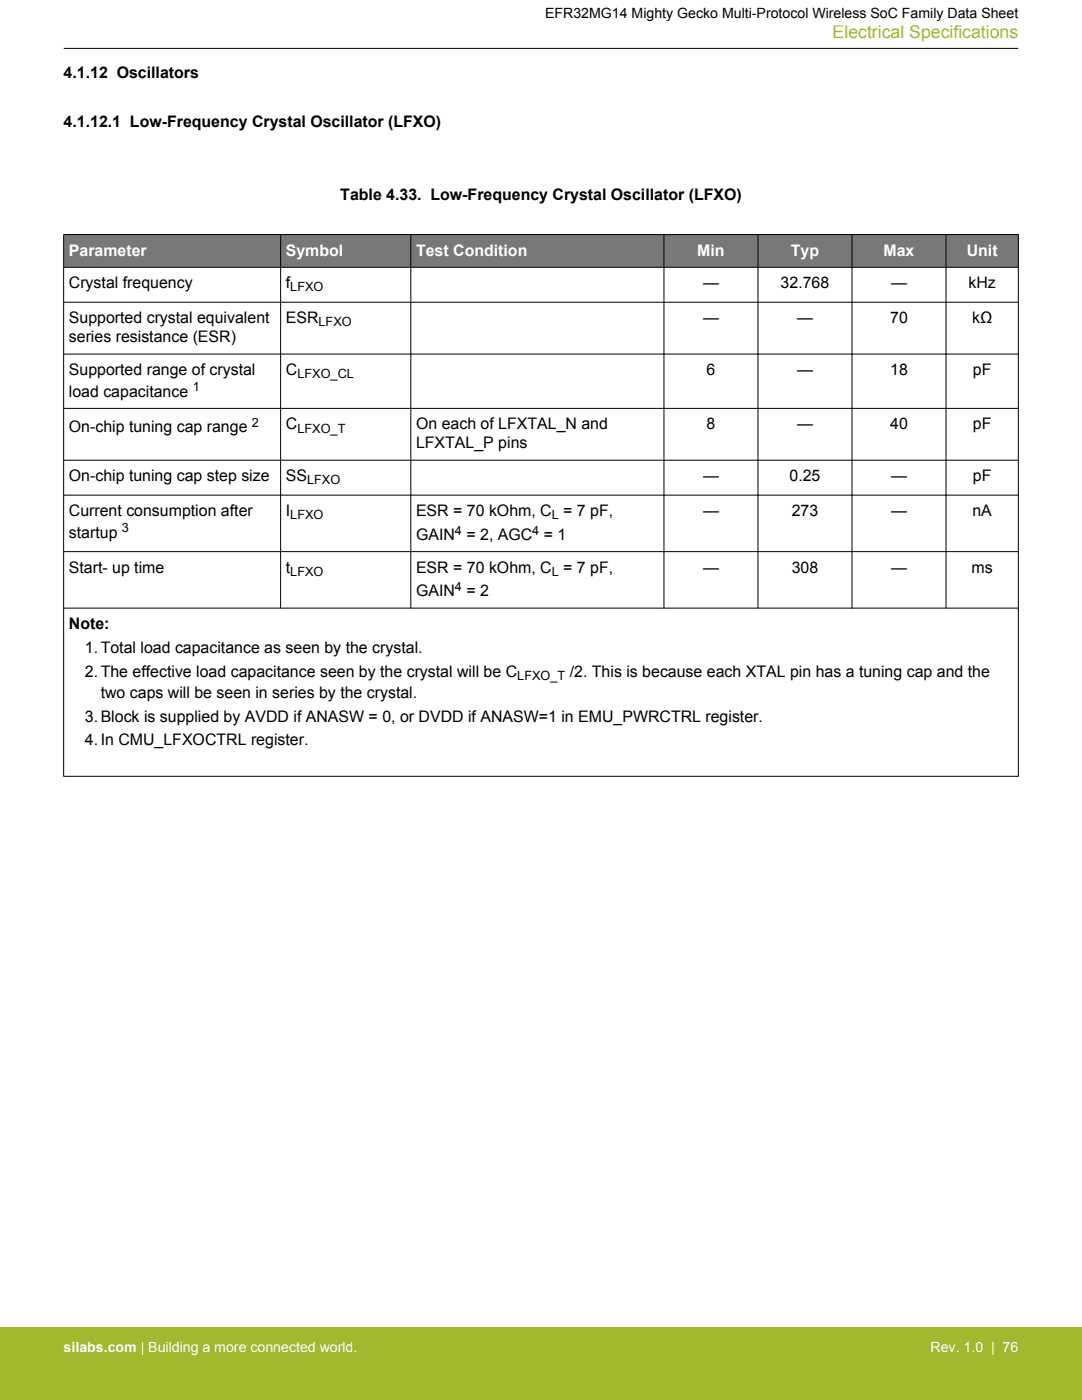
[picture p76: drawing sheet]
<svg xmlns="http://www.w3.org/2000/svg" width="216mm" height="279mm" viewBox="0 0 216 279" stroke-linecap="round" stroke-linejoin="round" font-family="sans-serif">
<defs><g id="words">
<text font-size="3.5" fill="#a1b92e" x="166.1" y="7.5">Electrical Specifications</text>
<g font-size="3.2">
<text x="12.7" y="15.5">4.1.12 Oscillators</text>
<text x="12.7" y="25.3">4.1.12.1 Low-Frequency Crystal Oscillator (LFXO)</text>
<text x="67.9" y="40">Table 4.33. Low-Frequency Crystal Oscillator (LFXO)</text>
<text x="13.7" y="57.5">Crystal frequency</text>
<text x="57" y="57.5">f</text>
<text x="140.3" y="57.5">—</text>
<text x="155.8" y="57.5">32.768</text>
<text x="177.8" y="57.5">—</text>
<text x="193.2" y="57.5">kHz</text>
<text x="13.7" y="64.5">Supported crystal equivalent</text>
<text x="57" y="64.5">ESR</text>
<text x="140.3" y="64.5">—</text>
<text x="159" y="64.5">—</text>
<text x="177.6" y="64.5">70</text>
<text x="194" y="64.5">kΩ</text>
<text x="13.7" y="68.3">series resistance (ESR)</text>
<text x="13.7" y="74.8">Supported range of crystal</text>
<text x="57" y="74.8">C</text>
<text x="141" y="74.8">6</text>
<text x="159" y="74.8">—</text>
<text x="177.6" y="74.8">18</text>
<text x="194.1" y="74.8">pF</text>
<text x="13.7" y="79.2">load capacitance</text>
<text x="13.7" y="86.2">On-chip tuning cap range</text>
<text x="57" y="85.7">C</text>
<text x="83" y="85.7">On each of LFXTAL_N and</text>
<text x="83" y="89.5">LFXTAL_P pins</text>
<text x="141" y="85.7">8</text>
<text x="159" y="85.7">—</text>
<text x="177.6" y="85.7">40</text>
<text x="194.1" y="85.7">pF</text>
<text x="13.7" y="96">On-chip tuning cap step size</text>
<text x="57" y="96">SS</text>
<text x="140.3" y="96">—</text>
<text x="157.5" y="96">0.25</text>
<text x="177.8" y="96">—</text>
<text x="194.1" y="96">pF</text>
<text x="13.7" y="103">Current consumption after</text>
<text x="13.7" y="107.3">startup</text>
<text x="57" y="103">I</text>
<text x="83" y="107.7">GAIN</text>
<text x="83" y="103">ESR = 70 kOhm, C</text>
<text x="93.1" y="107.7">= 2, AGC</text>
<text x="108.5" y="107.7">= 1</text>
<text x="112.4" y="103">= 7 pF,</text>
<text x="140.3" y="103">—</text>
<text x="158" y="103">273</text>
<text x="177.8" y="103">—</text>
<text x="194" y="103">nA</text>
<text x="13.7" y="114.3">Start- up time</text>
<text x="57" y="114.3">t</text>
<text x="83" y="114.3">ESR = 70 kOhm, C</text>
<text x="83" y="119">GAIN</text>
<text x="93.1" y="119">= 2</text>
<text x="112.4" y="114.3">= 7 pF,</text>
<text x="140.3" y="114.3">—</text>
<text x="158" y="114.3">308</text>
<text x="177.8" y="114.3">—</text>
<text x="193.9" y="114.3">ms</text>
<text x="13.7" y="125.5">Note:</text>
<text x="16.9" y="130.3">1.Total load capacitance as seen by the crystal.</text>
<text x="16.9" y="135">2.The effective load capacitance seen by the crystal will be C</text>
<text x="113.7" y="135">/2. This is because each XTAL pin has a tuning cap and the</text>
<text x="20.1" y="139.3">two caps will be seen in series by the crystal.</text>
<text x="16.9" y="144">3.Block is supplied by AVDD if ANASW = 0, or DVDD if ANASW=1 in EMU_PWRCTRL register.</text>
<text x="16.9" y="148.8">4.In CMU_LFXOCTRL register.</text>
</g>
<g font-size="3.2" fill="#fff">
<text x="13.7" y="51">Parameter</text>
<text x="57" y="51">Symbol</text>
<text x="83" y="51">Test Condition</text>
<text x="139.1" y="51">Min</text>
<text x="157.8" y="51">Typ</text>
<text x="176.3" y="51">Max</text>
<text x="192.9" y="51">Unit</text>
</g>
<text font-size="2.8" x="108.8" y="3.5">EFR32MG14 Mighty Gecko Multi-Protocol Wireless SoC Family Data Sheet</text>
<g font-size="2.8" fill="#fff">
<text x="12.7" y="269.9">silabs.com | Building a more connected world.</text>
<text x="185.7" y="269.9">Rev. 1.0 | 76</text>
</g>
<g font-size="2.5">
<text x="57.9" y="58.2">LFXO</text>
<text x="63.6" y="65.1">LFXO</text>
<text x="59.3" y="75.5">LFXO_CL</text>
<text x="38.5" y="78.1">1</text>
<text x="50.3" y="85.1">2</text>
<text x="59.3" y="86.3">LFXO_T</text>
<text x="61.3" y="96.7">LFXO</text>
<text x="24.3" y="106.2">3</text>
<text x="57.9" y="103.6">LFXO</text>
<text x="90.8" y="106.7">4</text>
<text x="106.2" y="106.7">4</text>
<text x="110.1" y="103.6">L</text>
<text x="57.9" y="114.9">LFXO</text>
<text x="90.8" y="118">4</text>
<text x="110.1" y="114.9">L</text>
<text x="103.2" y="135.7">LFXO_T</text>
</g>
</g></defs>
<g fill="#797777">
<path d="M12.7 46.8h190.5v6.6h-190.5z" fill-rule="evenodd"/>
<path d="M12.7 46.8h190.5v6.6h-190.5z" fill-rule="evenodd"/>
</g>
<g fill="none" stroke="#000" stroke-width=".2">
<path d="M12.7 9.7h190.5M12.7 46.8h190.5M12.7 53.4h190.5M12.7 46.8v108.2M56 46.8v74.6M82 46.8v74.6M132.5 46.8v74.6M151.2 46.8v74.6M170 46.8v74.6M188.8 46.8v74.6M203.2 46.8v108.2M12.7 60.3h190.5"/>
<path d="M12.7 70.7h190.5M12.7 81.5h190.5M12.7 91.8h190.5M12.7 98.8h190.5M12.7 110.1h190.5M12.7 121.4h190.5M12.7 154.9h190.5"/>
</g>
<path d="M0 264.9h215.9v14.5h-215.9z" fill="#a1b92e"/>
<use href="#words"/>
</svg>
